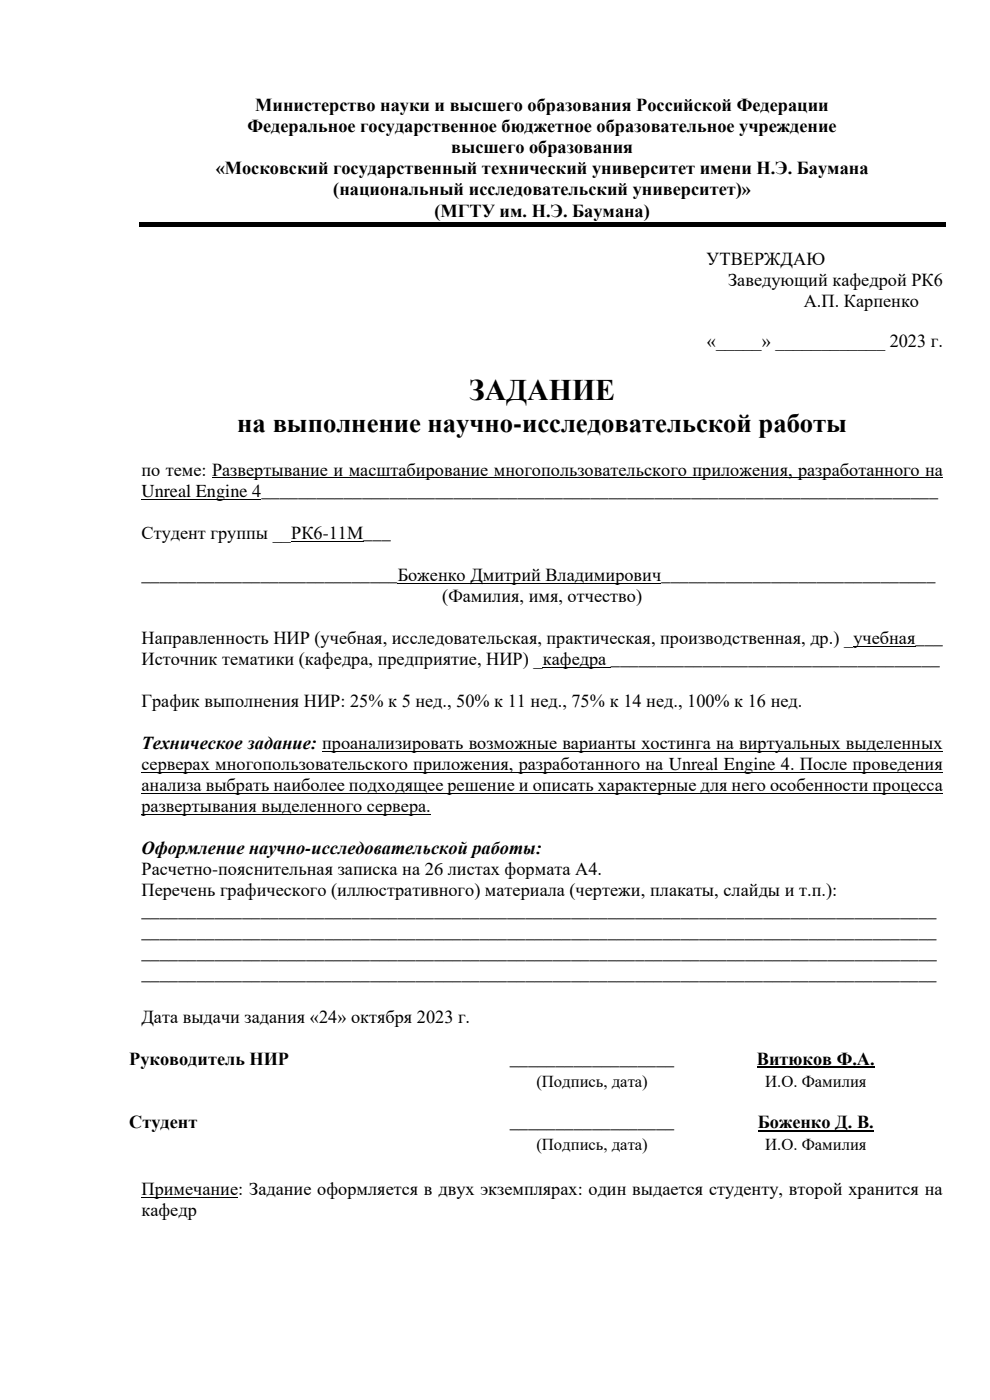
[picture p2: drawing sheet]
<svg xmlns="http://www.w3.org/2000/svg" width="210mm" height="297mm" viewBox="0 0 210 297" stroke-linecap="round" stroke-linejoin="round" font-family="sans-serif">
<defs><g id="words">
<text font-size="6.3" x="99.5" y="84.9">ЗАДАНИЕ</text>
<text font-size="5.7" x="50.3" y="91.6">на выполнение научно-исследовательской работы</text>
<g font-size="3.9">
<text x="54.2" y="23.6">Министерство науки и высшего образования Российской Федерации</text>
<text x="52.5" y="28.1">Федеральное государственное бюджетное образовательное учреждение</text>
<text x="95.7" y="32.5">высшего образования</text>
<text x="45.8" y="37">«Московский государственный технический университет имени Н.Э. Баумана</text>
<text x="70.7" y="41.5">(национальный исследовательский университет)»</text>
<text x="92.2" y="45.9">(МГТУ им. Н.Э. Баумана)</text>
<text x="149.9" y="56.3">УТВЕРЖДАЮ</text>
<text x="154.5" y="60.7">Заведующий кафедрой РК6</text>
<text x="170.5" y="65.2">А.П. Карпенко</text>
<text x="150" y="73.7">«_____» ____________ 2023 г.</text>
<text x="30" y="100.9">по теме: Развертывание и масштабирование многопользовательского приложения, разработанного на</text>
<text x="30" y="105.4">Unreal Engine 4__________________________________________________________________________</text>
<text x="30" y="114.3">Студент группы __РК6-11М___</text>
<text x="30" y="123.2">____________________________Боженко Дмитрий Владимирович______________________________</text>
<text x="93.8" y="127.7">(Фамилия, имя, отчество)</text>
<text x="30" y="136.6">Направленность НИР (учебная, исследовательская, практическая, производственная, др.) _учебная___</text>
<text x="30" y="141.1">Источник тематики (кафедра, предприятие, НИР) _кафедра ____________________________________</text>
<text x="30" y="150">График выполнения НИР: 25% к 5 нед., 50% к 11 нед., 75% к 14 нед., 100% к 16 нед.</text>
<text x="30" y="158.9">Техническое задание: проанализировать возможные варианты хостинга на виртуальных выделенных</text>
<text x="30" y="163.4">серверах многопользовательского приложения, разработанного на Unreal Engine 4. После проведения</text>
<text x="30" y="167.8">анализа выбрать наиболее подходящее решение и описать характерные для него особенности процесса</text>
<text x="30" y="172.3">развертывания выделенного сервера.</text>
<text x="30" y="181.2">Оформление научно-исследовательской работы:</text>
<text x="30" y="185.7">Расчетно-пояснительная записка на 26 листах формата А4.</text>
<text x="30" y="190.2">Перечень графического (иллюстративного) материала (чертежи, плакаты, слайды и т.п.):</text>
<text x="30" y="194.6">_______________________________________________________________________________________</text>
<text x="30" y="199.1">_______________________________________________________________________________________</text>
<text x="30" y="203.5">_______________________________________________________________________________________</text>
<text x="30" y="208">_______________________________________________________________________________________</text>
<text x="30" y="216.9">Дата выдачи задания «24» октября 2023 г.</text>
<text x="27.4" y="225.8">Руководитель НИР</text>
<text x="108.1" y="225.8">__________________</text>
<text x="160.6" y="225.8">Витюков Ф.А.</text>
<text x="27.4" y="239.2">Студент</text>
<text x="108.1" y="239.2">__________________</text>
<text x="160.8" y="239.2">Боженко Д. В.</text>
<text x="30" y="253.5">Примечание: Задание оформляется в двух экземплярах: один выдается студенту, второй хранится на</text>
<text x="30" y="258">кафедр</text>
</g>
<g font-size="3.5">
<text x="113.8" y="230.7">(Подпись, дата)</text>
<text x="162.3" y="230.7">И.О. Фамилия</text>
<text x="113.8" y="244">(Подпись, дата)</text>
<text x="162.3" y="244">И.О. Фамилия</text>
</g>
</g></defs>
<path d="M29.5 47.1h171.1v1.1h-171.1z" fill-rule="evenodd" fill="#000"/>
<path d="M30 105.9h25.5M45 101.4h155.1M61.8 114.8h15.3M84.4 123.7h55.9M181.1 137.1h13.1M68.3 159.4h131.8M115.2 141.6h14.4M30 163.9h170.1M30 168.4h170.1M30 172.8h61.5M30 254h20.6" fill="none" stroke="#000" stroke-width=".21"/>
<path d="M160.6 226.4h25M160.8 239.8h24.6" fill="none" stroke="#000" stroke-width=".36"/>
<use href="#words"/>
</svg>
